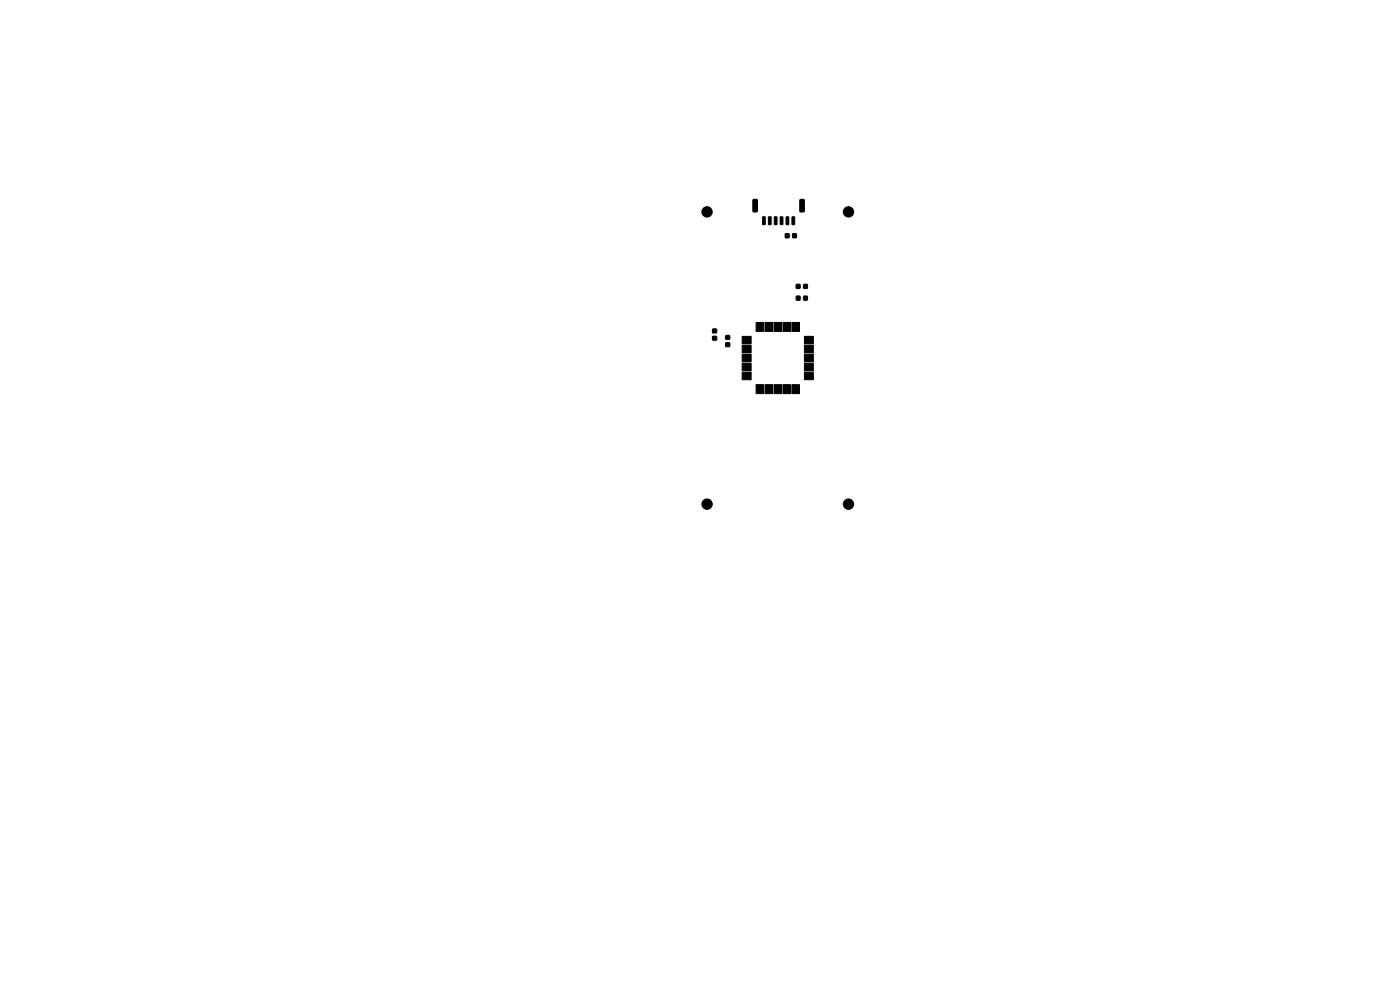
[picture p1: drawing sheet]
<svg xmlns="http://www.w3.org/2000/svg" width="297mm" height="210mm" viewBox="0 0 297 210" stroke-linecap="round" stroke-linejoin="round" font-family="sans-serif">
<g fill="#000" stroke="#000" stroke-width=".21">
<path d="M159.8 42.3h.6l.3 .1v2.3l-.2 .3h-.6l-.2-.2zM161.8 46l.5 .1v1.6l-.5-.1zM163 46l.6 .1-.1 1.6-.5-.1zM164.3 46l.5 .1v1.6l-.5-.1zM165.5 46l.6 .1-.1 1.6-.5-.1zM166.8 46l.5 .1v1.6l-.5-.1zM166.6 49.6h.8v.8h-.8zM168 46l.6 .1-.1 1.6-.5-.1zM168.2 49.6h.7v.8h-.7zM169.7 42.3h.7l.2 .1v2.3l-.1 .3h-.6l-.2-.2zM151.2 71.4h.8v.7h-.8zM151.2 69.8h.8v.8h-.8z"/>
<path d="M154 71.2h.8v.8h-.8zM154 72.7h.8v.8h-.8zM157.4 71.4h1.9v1.6h-1.9zM157.4 73.3h1.9v1.6h-1.9zM157.4 75.2h1.9v1.6h-1.9zM157.4 77.1h1.9v1.6h-1.9zM160.4 68.4h1.6v1.9h-1.6zM162.3 68.4h1.6v1.9h-1.6zM164.2 68.4h1.6v1.9h-1.6zM166.1 68.4h1.6v1.9h-1.6zM168 68.4h1.6v1.9h-1.6zM168.9 62.8h.8v.9h-.8z"/>
<path d="M168.9 60.3h.8v.9h-.8zM170.5 62.8h.8v.9h-.8zM170.5 60.3h.8v.9h-.8zM170.6 71.4h1.9v1.6h-1.9zM170.6 73.3h1.9v1.6h-1.9zM170.6 75.2h1.9v1.6h-1.9zM170.6 77.1h1.9v1.6h-1.9zM157.4 79h1.9v1.6h-1.9zM160.4 81.6h1.6v1.9h-1.6zM162.3 81.6h1.6v1.9h-1.6zM164.2 81.6h1.6v1.9h-1.6zM166.1 81.6h1.6v1.9h-1.6z"/>
<path d="M168 81.6h1.6v1.9h-1.6zM170.6 79h1.9v1.6h-1.9z"/>
<circle cx="150" cy="44.9" r="1.1"/>
<circle cx="180" cy="44.9" r="1.1"/>
<circle cx="150" cy="106.9" r="1.1"/>
<circle cx="180" cy="106.9" r="1.1"/>
</g>
</svg>
